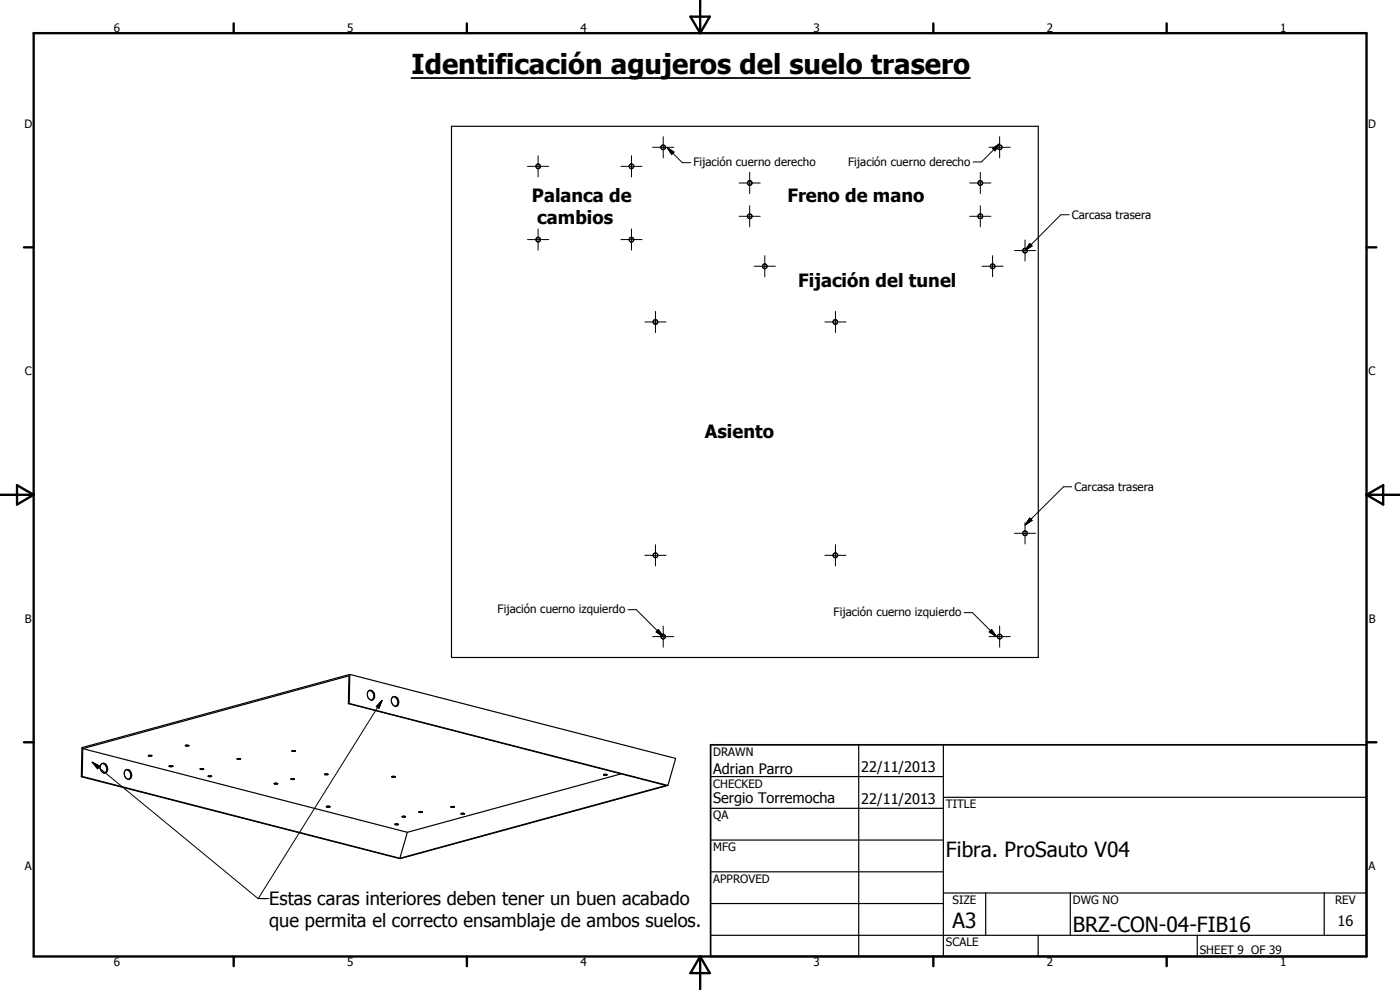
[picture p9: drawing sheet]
<svg xmlns="http://www.w3.org/2000/svg" width="420mm" height="297mm" viewBox="0 0 420 297" stroke-linecap="round" stroke-linejoin="round" font-family="sans-serif">
<defs><g id="words">
<text font-size="8.2" x="123.5" y="22.1">Identificación agujeros del suelo trasero</text>
<g font-size="6.3">
<text x="283.9" y="257">Fibra. ProSauto V04</text>
<text x="285.9" y="278.5">A3</text>
<text x="322" y="279.8">BRZ-CON-04-FIB16</text>
</g>
<g font-size="5.5">
<text x="159.6" y="60.6">Palanca de</text>
<text x="236.3" y="60.6">Freno de mano</text>
<text x="161.2" y="67.2">cambios</text>
<text x="239.6" y="86">Fijación del tunel</text>
<text x="211.6" y="131.3">Asiento</text>
<text x="80.8" y="271.7">Estas caras interiores deben tener un buen acabado</text>
<text x="80.8" y="278.3">que permita el correcto ensamblaje de ambos suelos.</text>
</g>
<g font-size="4.4">
<text x="214.1" y="232.2">Adrian Parro</text>
<text x="258.5" y="231.6">22/11/2013</text>
<text x="214.1" y="240.9">Sergio Torremocha</text>
<text x="258.5" y="241.1">22/11/2013</text>
<text x="401.4" y="277.7">16</text>
</g>
<g font-size="3.5">
<text x="34.2" y="9.6">6</text>
<text x="104.2" y="9.6">5</text>
<text x="174.2" y="9.6">4</text>
<text x="244.2" y="9.6">3</text>
<text x="314.2" y="9.6">2</text>
<text x="384.2" y="9.6">1</text>
<text x="7.3" y="38.4">D</text>
<text x="410.6" y="38.4">D</text>
<text x="208.1" y="50">Fijación cuerno derecho</text>
<text x="254.5" y="49.7">Fijación cuerno derecho</text>
<text x="321.7" y="65.7">Carcasa trasera</text>
<text x="7.4" y="112.6">C</text>
<text x="410.7" y="112.6">C</text>
<text x="322.4" y="147.3">Carcasa trasera</text>
<text x="149.3" y="184">Fijación cuerno izquierdo</text>
<text x="250.2" y="184.9">Fijación cuerno izquierdo</text>
<text x="7.4" y="186.9">B</text>
<text x="410.8" y="186.9">B</text>
<text x="214.1" y="226.8">DRAWN</text>
<text x="214.1" y="236.3">CHECKED</text>
<text x="214.1" y="245.9">QA</text>
<text x="283.9" y="242.5">TITLE</text>
<text x="214.1" y="255.4">MFG</text>
<text x="7.4" y="261.1">A</text>
<text x="410.7" y="261.1">A</text>
<text x="214.1" y="264.9">APPROVED</text>
<text x="285.9" y="271.3">SIZE</text>
<text x="322" y="271.3">DWG NO</text>
<text x="400.7" y="271.2">REV</text>
<text x="283.9" y="284">SCALE</text>
<text x="360.1" y="286.2">SHEET 9 OF 39</text>
<text x="34.2" y="289.9">6</text>
<text x="104.2" y="289.9">5</text>
<text x="174.2" y="289.9">4</text>
<text x="244.2" y="289.9">3</text>
<text x="314.2" y="289.9">2</text>
<text x="384.2" y="289.9">1</text>
</g>
</g></defs>
<g fill="none" stroke="#000" stroke-width=".35">
<path d="M135.5 37.9h176.1v159.4h-176.1zM104.6 211.1l95.3 24.6-79.9 21.8M104.6 211.1l.1-8.3-79.9 21.8M104.8 211.1l95.6 24.6M104.8 211.1h-.2M105 202.4l97.7 25.1-2.3 8.2M105 202.4l-.2 8.7M105 202.4l-80.4 21.9-.2 8.7M110.6 207.3a1.45 1.45 0 0 1 1.8 .8 1.45 1.45 0 0 1-.7 1.9 1.61 1.61 0 0 1-1.4-1 1.61 1.61 0 0 1 .3-1.7zM110.8 207.2a1.62 1.62 0 0 1 1.3 1.2 1.62 1.62 0 0 1-.5 1.7M117.6 209.4a1.21 1.21 0 0 1 1.4-.2 1.21 1.21 0 0 1 .7 1.2 1.03 1.03 0 0 1-.6 1.4 1.03 1.03 0 0 1-1.3-.6l-.4-1.1zM118 209a1.63 1.63 0 0 1 1.3 1.2 1.63 1.63 0 0 1-.5 1.7"/>
<path d="M24.4 233l95.6 24.6 80.4-21.9M24.7 233l95.3 24.5M24.7 233h-.3M24.8 224.6l97.4 25.1M24.8 224.6l-.1 8.4M30.4 229.2a1.44 1.44 0 0 1 1.7 .4 1.44 1.44 0 0 1 .1 1.7 1.01 1.01 0 0 1-1.1 .6 1.01 1.01 0 0 1-.8-.8l-.3-.9zM30.7 229.1a1.66 1.66 0 0 1 1.3 1.2 1.66 1.66 0 0 1-.6 1.6M37.6 231.1l.2-.1a1.55 1.55 0 0 1 1.6 1 1.55 1.55 0 0 1-.6 1.8 1.63 1.63 0 0 1-1.4-1 1.63 1.63 0 0 1 .2-1.7zM37.9 230.9a1.63 1.63 0 0 1 1.3 1.2 1.63 1.63 0 0 1-.6 1.7M44.5 226.7h1.1zM50.7 229.9h1.2M50.7 229.9h.1"/>
<path d="M51 229.7l.6 .1M51 229.7l-.3 .2M51 229.7l.9 .2M51.9 229.9h.1M55.6 223.7l.1-.1a.58 .58 0 0 1 .9 .2zM56.6 223.7h.1M60.1 230.7l1 .1-.8 .1zM61.1 230.8h.1M62.5 232.9l.9 .1M62.5 232.9l.9-.1 .1 .2M62.5 232.9h.1M63.4 233h.1"/>
<path d="M71.2 227.7l.7-.1 .3 .2zM82.3 235.1l.7-.1 .3 .2M82.3 235.2h1M82.3 235.1v.1M83.3 235.2h.1M87.3 233.7l1.1 .1-.7 .1zM87.4 233.7h-.1M87.6 225.3h1.1zM87.7 225.3h-.1M97.4 232.3h1.1zM97.4 232.3v.1M117.5 233l.7-.1 .4 .2-.7 .1z"/>
<path d="M181.1 232.5l.8-.2 .2 .2zM182.1 232.4l.1 .1M186.4 232.2l-64.2 17.5M213.3 233h69.8M257.7 223.5v63.5M283.1 239.2h127M283.1 223.5v63.5M97.9 242l1.1 .1-.8 .1zM98.2 241.9h.5M99 242v.1M118.5 247.4h.1M118.5 247.3v.1"/>
<path d="M118.6 247.3h.9M118.6 247.3h-.1M119.5 247.3h.1M119.5 247.3l-.9 .1M120.7 245v.1M120.7 245l1 .1-.8 .1zM122.2 249.7l-2.2 7.8M125.7 243.6l.6-.1 .5 .2zM125.8 243.6h-.1M135.3 242.1h1.1zM135.3 242.1h.1M138.4 244.1l.7-.1 .3 .2z"/>
<path d="M213.3 242.5h69.8M213.3 252.1h69.8M213.3 261.6h69.8M213.3 271.1h69.8M283.1 267.9h127M295.8 267.9v12.7M321.2 267.9v12.7M397.4 267.9v12.7M213.3 280.6h196.8M311.6 280.6v6.4M359.3 280.6v6.4"/>
<circle cx="161.5" cy="49.9" r=".69"/>
<circle cx="189.5" cy="49.9" r=".71"/>
<circle cx="199" cy="44.2" r=".69"/>
<circle cx="225" cy="54.9" r=".7"/>
<circle cx="294.2" cy="54.9" r=".71"/>
<circle cx="300" cy="44.2" r=".69"/>
<circle cx="161.5" cy="71.9" r=".69"/>
<circle cx="189.5" cy="71.9" r=".71"/>
<circle cx="225" cy="64.9" r=".69"/>
<circle cx="229.5" cy="79.9" r=".71"/>
<circle cx="294.2" cy="64.9" r=".71"/>
<circle cx="297.9" cy="79.9" r=".71"/>
<circle cx="307.6" cy="75.2" r=".7"/>
<circle cx="196.7" cy="96.6" r=".7"/>
<circle cx="250.7" cy="96.6" r=".7"/>
<circle cx="196.7" cy="166.6" r=".71"/>
<circle cx="250.7" cy="166.6" r=".71"/>
<circle cx="307.6" cy="160" r=".71"/>
<circle cx="199" cy="191" r=".69"/>
<circle cx="300" cy="191" r=".69"/>
</g>
<g fill="none" stroke="#000" stroke-width=".71">
<path d="M10.1 9.9h400v277.1h-400zM70.1 7v2.9M140.1 7v2.9M207.2 5h5.8l-2.9 4.9zM210.1 0v9.9M280.1 7v2.9M350.1 7v2.9M7.2 74.2h2.9M410.1 74.2h3M.1 148.5h10M5.1 145.6l5 2.9-5 2.9zM410.1 148.5h10"/>
<path d="M410.1 148.5l5-2.9v5.8zM7.2 222.7h2.9M410.1 222.7h3M70.1 287v2.9M140.1 287v2.9M210.1 287v10M210.1 287l2.9 5h-5.8zM280.1 287v2.9M350.1 287v2.9"/>
</g>
<path d="M213.3 223.5h196.8v63.5h-196.8z" fill="none" stroke="#000" stroke-width=".51"/>
<g fill="none" stroke="#000" stroke-width=".3">
<path d="M158.3 49.9h6.4M161.5 46.7v6.4M186.3 49.9h6.4M189.5 46.7v6.4M195.9 44.2h6.3M199 41v6.4M200.1 44.2l2.2 1.4-.7 .7zM200.3 44.3l2 1.3-.7 .7-1.4-2 4.6 4.5h2.5M221.8 54.9h6.4M225 51.7v6.4M291 54.9h6.4M294.2 51.7v6.4"/>
<path d="M296.8 44.2h6.4M297.9 44.5l2.1-1.4-1.4 2.2zM298.2 44.3l-.3 .2 .7 .8 .6-1M298.5 44.1l1.4-.9-.9 .9M298.9 44.3l-4.4 4.3h-2.5M299.9 43.3l-.5 .8M300 41v6.4M158.3 71.9h6.4M161.5 68.7v6.4M186.3 71.9h6.4M189.5 68.7v6.4M221.8 64.9h6.4"/>
<path d="M225 61.7v6.4M226.3 79.9h6.4M229.5 76.7v6.4M291 64.9h6.4M294.2 61.7v6.4M294.7 79.9h6.4M297.9 76.7v6.4M304.4 75.2h6.4M307.6 72v6.4M307.7 75.1l1.3-2 .7 .7-1.9 1.3M309 73.1l.7 .7-2.1 1.4zM320.9 64.4h-2.5l-10.7 10.7"/>
<path d="M193.5 96.6h6.4M196.7 93.4v6.4M247.6 96.6h6.3M250.7 93.4v6.4M307.6 156.8v6.4M309 155.4l.7 .7-2.1 1.5zM321.6 146h-2.4l-11.5 11.5 2-1.4-.7-.7-1.3 2M193.5 166.6h6.4M196.7 163.4v6.4M247.6 166.6h6.3M250.7 163.4v6.4M304.4 160h6.4"/>
<path d="M188.5 182.9h2.5l7.9 8M195.9 191h6.3M197.6 188.9l1.4 2.1-2.1-1.4zM197.6 188.9l1.3 1.9-2-1.2zM199 187.8v6.4M289.3 183.8h2.5l7.1 7.1-1.3-2-.7 .7 2 1.3M296.8 191h6.4M296.9 189.6l.7-.7 1.4 2.1zM300 187.8v6.4M114.7 210.1l-1 2.4-.8-.5zM114.7 210.1l-37.2 59.4 1.6 .1M27.7 228.7l2.2 1.2-.6 .8z"/>
<path d="M27.7 228.7l49.8 40.9h3.3"/>
</g>
<path d="M200.1 44.2l2.2 1.4-.7 .7zM297.9 44.5l2.1-1.4-1.4 2.2zM309 73.1l.7 .7-2.1 1.4zM309 155.4l.7 .7-2.1 1.5zM197.6 188.9l1.4 2.1-2.1-1.4zM296.9 189.6l.7-.7 1.4 2.1zM114.7 210.1l-1 2.4-.8-.5zM27.7 228.7l2.2 1.2-.6 .8z" fill="#000"/>
<path d="M123.5 23.4h167.6" fill="none" stroke="#000" stroke-width=".53"/>
<use href="#words"/>
</svg>
